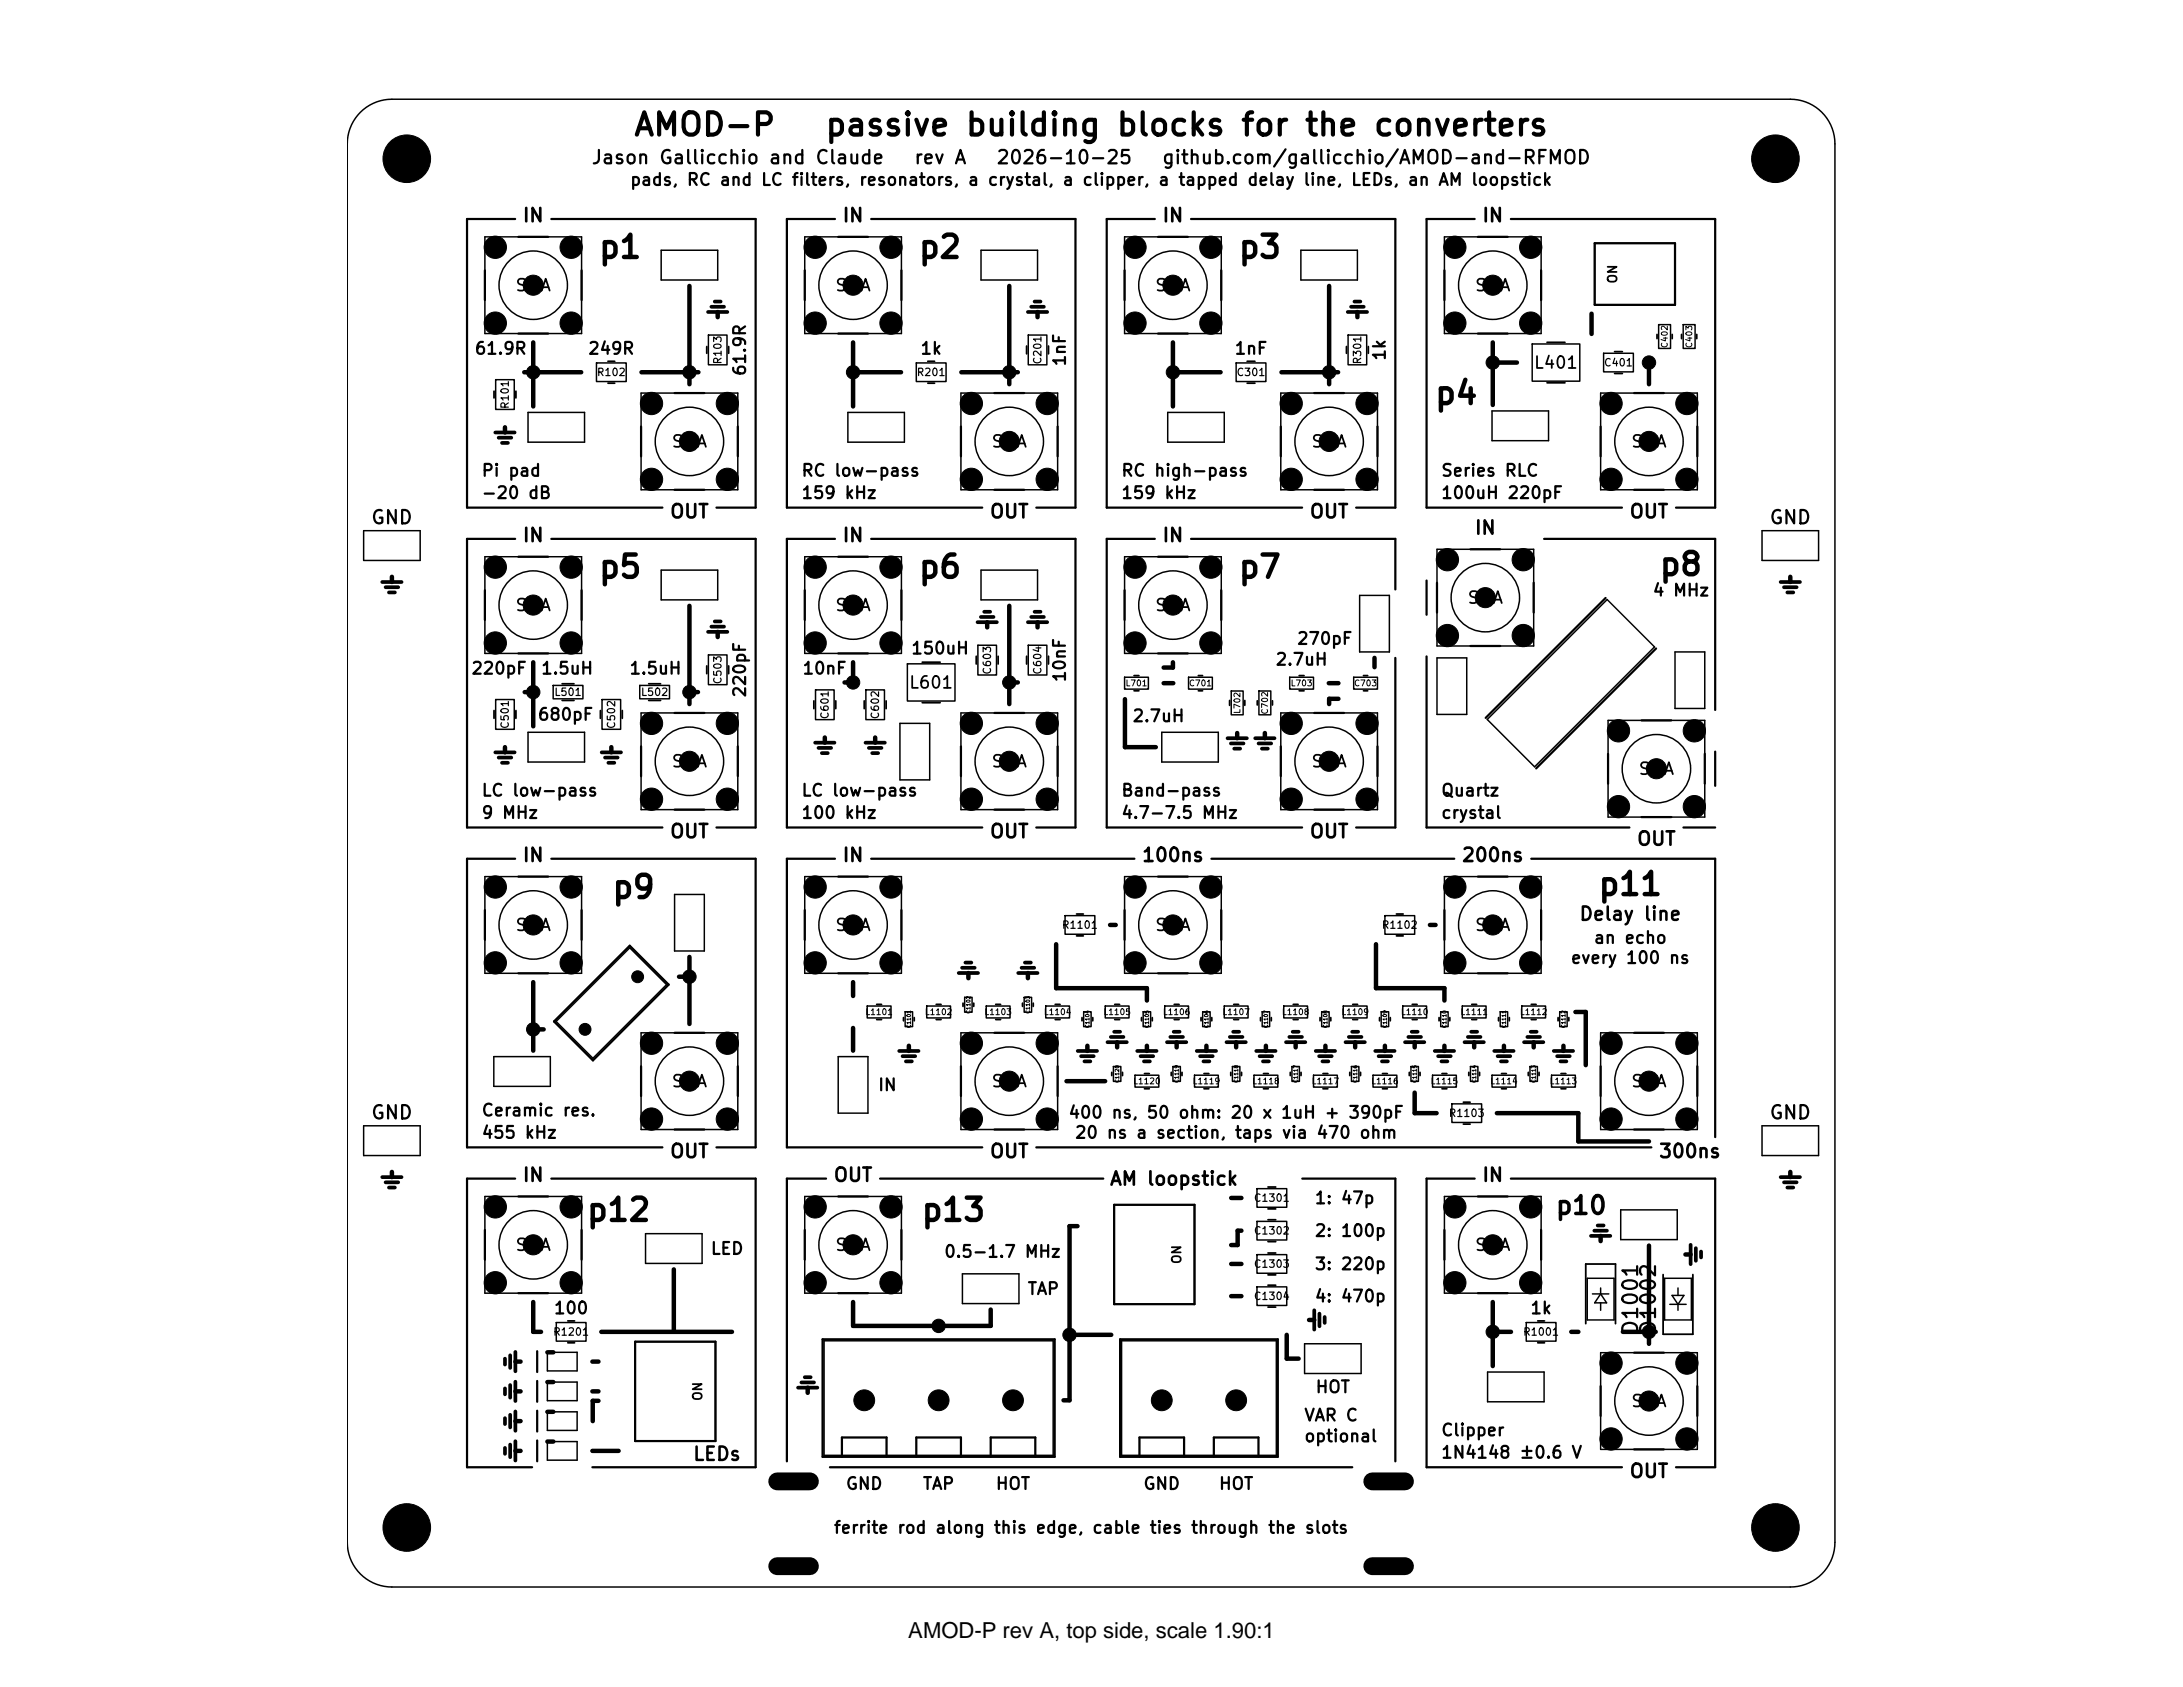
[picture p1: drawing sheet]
<svg xmlns="http://www.w3.org/2000/svg" width="279mm" height="216mm" viewBox="0 0 279 216" stroke-linecap="round" stroke-linejoin="round" font-family="sans-serif">
<defs><g id="words">
<g font-size="2.9">
<text x="81" y="18.1">AMOD-P</text>
<text x="105.4" y="18.1">passive building blocks for the converters</text>
<text x="76.4" y="33.8">p1</text>
<text x="117.4" y="33.8">p2</text>
<text x="158.3" y="33.7">p3</text>
<text x="183.5" y="52.5">p4</text>
<text x="76.4" y="74.7">p5</text>
<text x="117.4" y="74.7">p6</text>
<text x="158.3" y="74.7">p7</text>
<text x="212.2" y="74.4">p8</text>
<text x="78.2" y="115.7">p9</text>
<text x="204.4" y="115.3">p11</text>
<text x="74.9" y="157">p12</text>
<text x="117.7" y="157">p13</text>
</g>
<text font-size="2.8" x="116.3" y="209.7">AMOD-P rev A, top side, scale 1.90:1</text>
<text font-size="2.3" x="198.9" y="156">p10</text>
<g font-size="1.9">
<text x="48.9" y="21.8">MH1</text>
<text x="224.1" y="21.8">MH2</text>
<text x="210.1" y="171" transform="rotate(-90 210.1 171)">D1001</text>
<text x="212.4" y="171" transform="rotate(-90 212.4 171)">D1002</text>
<text x="48.9" y="196.9">MH3</text>
<text x="224.1" y="196.9">MH4</text>
</g>
<g font-size="1.7">
<text x="75.6" y="21.4">Jason Gallicchio and Claude</text>
<text x="116.9" y="21.4">rev A</text>
<text x="127.4" y="21.4">2026-10-25</text>
<text x="148.6" y="21.4">github.com/gallicchio/AMOD-and-RFMOD</text>
<text x="66.8" y="28.8">IN</text>
<text x="107.7" y="28.8">IN</text>
<text x="148.6" y="28.8">IN</text>
<text x="189.6" y="28.8">IN</text>
<text x="47.4" y="67.5">GND</text>
<text x="66.8" y="69.8">IN</text>
<text x="85.6" y="66.7">OUT</text>
<text x="107.7" y="69.8">IN</text>
<text x="126.6" y="66.7">OUT</text>
<text x="148.6" y="69.8">IN</text>
<text x="167.5" y="66.7">OUT</text>
<text x="188.6" y="68.8">IN</text>
<text x="208.4" y="66.7">OUT</text>
<text x="226.4" y="67.5">GND</text>
<text x="85.6" y="107.7">OUT</text>
<text x="126.6" y="107.7">OUT</text>
<text x="167.5" y="107.7">OUT</text>
<text x="66.8" y="110.7">IN</text>
<text x="107.7" y="110.7">IN</text>
<text x="146" y="110.7">100ns</text>
<text x="187" y="110.7">200ns</text>
<text x="209.4" y="108.6">OUT</text>
<text x="202" y="118.2">Delay line</text>
<text x="47.4" y="143.7">GND</text>
<text x="226.4" y="143.7">GND</text>
<text x="85.6" y="148.6">OUT</text>
<text x="126.6" y="148.6">OUT</text>
<text x="212.2" y="148.6">300ns</text>
<text x="66.8" y="151.7">IN</text>
<text x="106.6" y="151.6">OUT</text>
<text x="141.9" y="152.1">AM loopstick</text>
<text x="189.6" y="151.6">IN</text>
<text x="88.6" y="187.4">LEDs</text>
<text x="208.4" y="189.5">OUT</text>
</g>
<g font-size="1.5">
<text x="80.5" y="24.1">pads, RC and LC filters, resonators, a crystal, a clipper, a tapped delay line, LEDs, an AM loopstick</text>
<text x="65.8" y="37.7">SMA</text>
<text x="106.8" y="37.7">SMA</text>
<text x="147.7" y="37.7">SMA</text>
<text x="188.7" y="37.7">SMA</text>
<text x="60.6" y="45.7">61.9R</text>
<text x="75.2" y="45.7">249R</text>
<text x="117.7" y="45.7">1k</text>
<text x="136.8" y="47" transform="rotate(-90 136.8 47)">1nF</text>
<text x="157.9" y="45.7">1nF</text>
<text x="177.7" y="46.3" transform="rotate(-90 177.7 46.3)">1k</text>
<text x="196.2" y="47.6">L401</text>
<text x="95.8" y="48.2" transform="rotate(-90 95.8 48.2)">61.9R</text>
<text x="85.8" y="57.6">SMA</text>
<text x="126.8" y="57.6">SMA</text>
<text x="167.7" y="57.6">SMA</text>
<text x="208.7" y="57.6">SMA</text>
<text x="61.5" y="61.4">Pi pad</text>
<text x="61.5" y="64.2">-20 dB</text>
<text x="102.5" y="61.4">RC low-pass</text>
<text x="102.5" y="64.2">159 kHz</text>
<text x="143.4" y="61.4">RC high-pass</text>
<text x="143.4" y="64.2">159 kHz</text>
<text x="184.3" y="61.4">Series RLC</text>
<text x="184.3" y="64.2">100uH 220pF</text>
<text x="187.7" y="77.6">SMA</text>
<text x="211.4" y="76.7">4 MHz</text>
<text x="65.8" y="78.6">SMA</text>
<text x="106.8" y="78.6">SMA</text>
<text x="147.7" y="78.6">SMA</text>
<text x="165.9" y="82.9">270pF</text>
<text x="60.2" y="86.7">220pF</text>
<text x="69.1" y="86.7">1.5uH</text>
<text x="80.4" y="86.7">1.5uH</text>
<text x="95.8" y="89.4" transform="rotate(-90 95.8 89.4)">220pF</text>
<text x="102.6" y="86.7">10nF</text>
<text x="116.2" y="88.5">L601</text>
<text x="116.5" y="84.1">150uH</text>
<text x="136.8" y="87.4" transform="rotate(-90 136.8 87.4)">10nF</text>
<text x="163.1" y="85.5">2.7uH</text>
<text x="68.7" y="92.6">680pF</text>
<text x="144.8" y="92.8">2.7uH</text>
<text x="85.8" y="98.6">SMA</text>
<text x="126.8" y="98.6">SMA</text>
<text x="167.7" y="98.6">SMA</text>
<text x="209.6" y="99.5">SMA</text>
<text x="61.5" y="102.3">LC low-pass</text>
<text x="61.5" y="105.1">9 MHz</text>
<text x="102.5" y="102.3">LC low-pass</text>
<text x="102.5" y="105.1">100 kHz</text>
<text x="143.4" y="102.3">Band-pass</text>
<text x="143.4" y="105.1">4.7-7.5 MHz</text>
<text x="184.3" y="102.3">Quartz</text>
<text x="184.3" y="105.1">crystal</text>
<text x="65.8" y="119.5">SMA</text>
<text x="106.8" y="119.5">SMA</text>
<text x="147.7" y="119.5">SMA</text>
<text x="188.7" y="119.5">SMA</text>
<text x="200.9" y="123.7">every 100 ns</text>
<text x="203.9" y="121.1">an echo</text>
<text x="61.5" y="143.2">Ceramic res.</text>
<text x="85.8" y="139.5">SMA</text>
<text x="112.3" y="140">IN</text>
<text x="126.8" y="139.5">SMA</text>
<text x="136.6" y="143.5">400 ns, 50 ohm: 20 x 1uH + 390pF</text>
<text x="208.6" y="139.5">SMA</text>
<text x="61.5" y="146.1">455 kHz</text>
<text x="137.5" y="146.1">20 ns a section, taps via 470 ohm</text>
<text x="168.2" y="154.5">1: 47p</text>
<text x="65.8" y="160.5">SMA</text>
<text x="90.8" y="160.9">LED</text>
<text x="106.8" y="160.5">SMA</text>
<text x="120.7" y="161.3">0.5-1.7 MHz</text>
<text x="168.2" y="158.7">2: 100p</text>
<text x="188.7" y="160.5">SMA</text>
<text x="131.4" y="166.1">TAP</text>
<text x="168.2" y="162.9">3: 220p</text>
<text x="168.2" y="167">4: 470p</text>
<text x="70.8" y="168.6">100</text>
<text x="195.8" y="168.6">1k</text>
<text x="168.3" y="178.6">HOT</text>
<text x="166.8" y="182.3">VAR C</text>
<text x="166.8" y="184.9">optional</text>
<text x="184.3" y="184.2">Clipper</text>
<text x="208.7" y="180.5">SMA</text>
<text x="108.1" y="191">GND</text>
<text x="118" y="191">TAP</text>
<text x="127.3" y="191">HOT</text>
<text x="146.2" y="191">GND</text>
<text x="155.9" y="191">HOT</text>
<text x="184.3" y="187">1N4148 ±0.6 V</text>
<text x="106.6" y="196.6">ferrite rod along this edge, cable ties through the slots</text>
</g>
<g font-size="1.1">
<text x="207.2" y="36.4" transform="rotate(-90 207.2 36.4)">ON</text>
<text x="151.5" y="161.9" transform="rotate(-90 151.5 161.9)">ON</text>
<text x="90.1" y="179.4" transform="rotate(-90 90.1 179.4)">ON</text>
</g>
<g font-size="1">
<text x="92.6" y="46.7" transform="rotate(-90 92.6 46.7)">R103</text>
<text x="133.5" y="46.7" transform="rotate(-90 133.5 46.7)">C201</text>
<text x="174.5" y="46.7" transform="rotate(-90 174.5 46.7)">R301</text>
<text x="205.2" y="47.1">C401</text>
<text x="65.4" y="52.4" transform="rotate(-90 65.4 52.4)">R101</text>
<text x="76.3" y="48.4">R102</text>
<text x="117.2" y="48.4">R201</text>
<text x="158.2" y="48.4">C301</text>
<text x="70.9" y="89.3">L501</text>
<text x="81.9" y="89.3">L502</text>
<text x="92.6" y="87.7" transform="rotate(-90 92.6 87.7)">C503</text>
<text x="127.1" y="86.4" transform="rotate(-90 127.1 86.4)">C603</text>
<text x="133.5" y="86.4" transform="rotate(-90 133.5 86.4)">C604</text>
<text x="65.4" y="93.4" transform="rotate(-90 65.4 93.4)">C501</text>
<text x="79" y="93.4" transform="rotate(-90 79 93.4)">C502</text>
<text x="106.3" y="92.1" transform="rotate(-90 106.3 92.1)">C601</text>
<text x="112.7" y="92.1" transform="rotate(-90 112.7 92.1)">C602</text>
<text x="135.8" y="119.1">R1101</text>
<text x="176.8" y="119.1">R1102</text>
<text x="185.3" y="143.2">R1103</text>
<text x="160.4" y="154">C1301</text>
<text x="160.4" y="158.2">C1302</text>
<text x="160.4" y="166.6">C1304</text>
<text x="160.4" y="162.5">C1303</text>
<text x="70.7" y="171.2">R1201</text>
<text x="194.9" y="171.2">R1001</text>
</g>
<g font-size=".8">
<text x="213.6" y="44.6" transform="rotate(-90 213.6 44.6)">C402</text>
<text x="216.8" y="44.6" transform="rotate(-90 216.8 44.6)">C403</text>
<text x="144" y="88">L701</text>
<text x="152.1" y="88">C701</text>
<text x="165.1" y="88">L703</text>
<text x="173.2" y="88">C703</text>
<text x="158.9" y="91.4" transform="rotate(-90 158.9 91.4)">L702</text>
<text x="162.5" y="91.5" transform="rotate(-90 162.5 91.5)">C702</text>
<text x="110.7" y="130.1">L1101</text>
<text x="118.3" y="130.1">L1102</text>
<text x="125.9" y="130.1">L1103</text>
<text x="133.5" y="130.1">L1104</text>
<text x="141.1" y="130.1">L1105</text>
<text x="148.8" y="130.1">L1106</text>
<text x="156.4" y="130.1">L1107</text>
<text x="164" y="130.1">L1108</text>
<text x="171.6" y="130.1">L1109</text>
<text x="179.2" y="130.1">L1110</text>
<text x="186.8" y="130.1">L1111</text>
<text x="194.5" y="130.1">L1112</text>
<text x="145" y="138.9">L1120</text>
<text x="152.6" y="138.9">L1119</text>
<text x="160.2" y="138.9">L1118</text>
<text x="167.8" y="138.9">L1117</text>
<text x="175.4" y="138.9">L1116</text>
<text x="183" y="138.9">L1115</text>
<text x="190.7" y="138.9">L1114</text>
<text x="198.3" y="138.9">L1113</text>
</g>
<g font-size=".5">
<text x="116.7" y="131.6" transform="rotate(-90 116.7 131.6)">C1101</text>
<text x="124.3" y="129.8" transform="rotate(-90 124.3 129.8)">C1102</text>
<text x="131.9" y="129.8" transform="rotate(-90 131.9 129.8)">C1103</text>
<text x="139.5" y="131.6" transform="rotate(-90 139.5 131.6)">C1104</text>
<text x="147.1" y="131.6" transform="rotate(-90 147.1 131.6)">C1105</text>
<text x="154.8" y="131.6" transform="rotate(-90 154.8 131.6)">C1106</text>
<text x="162.4" y="131.6" transform="rotate(-90 162.4 131.6)">C1107</text>
<text x="170" y="131.6" transform="rotate(-90 170 131.6)">C1108</text>
<text x="177.6" y="131.6" transform="rotate(-90 177.6 131.6)">C1109</text>
<text x="185.2" y="131.6" transform="rotate(-90 185.2 131.6)">C1110</text>
<text x="192.8" y="131.6" transform="rotate(-90 192.8 131.6)">C1111</text>
<text x="200.5" y="131.6" transform="rotate(-90 200.5 131.6)">C1112</text>
<text x="143.3" y="138.6" transform="rotate(-90 143.3 138.6)">C1120</text>
<text x="151" y="138.6" transform="rotate(-90 151 138.6)">C1119</text>
<text x="158.6" y="138.6" transform="rotate(-90 158.6 138.6)">C1118</text>
<text x="166.2" y="138.6" transform="rotate(-90 166.2 138.6)">C1117</text>
<text x="173.8" y="138.6" transform="rotate(-90 173.8 138.6)">C1116</text>
<text x="181.4" y="138.6" transform="rotate(-90 181.4 138.6)">C1115</text>
<text x="189" y="138.6" transform="rotate(-90 189 138.6)">C1114</text>
<text x="196.7" y="138.6" transform="rotate(-90 196.7 138.6)">C1113</text>
</g>
</g></defs>
<g fill="none" stroke="#000" stroke-width=".19">
<path d="M46.1 14.4a5.7 5.7 0 0 1 4.1-1.7h178.9a5.7 5.7 0 0 1 5.8 5.7v179a5.7 5.7 0 0 1-5.8 5.7h-178.9a5.7 5.7 0 0 1-5.8-5.7v-179a5.7 5.7 0 0 1 1.7-4zM62.1 30.3h12.3v12.4h-12.3zM84.6 32h7.3v3.8h-7.3zM103 30.3h12.4v12.4h-12.4zM125.6 32h7.2v3.8h-7.2zM143.9 30.3h12.4v12.4h-12.4zM166.5 32h7.2v3.8h-7.2zM184.9 30.3h12.3v12.4h-12.3zM204.1 31.1h10.3v7.9h-10.3zM63.4 48.6h2.4v3.8h-2.4zM67.6 52.8h7.2v3.8h-7.2zM76.3 46.4h3.8v2.4h-3.8z"/>
<path d="M82.1 50.3h12.3v12.4h-12.3zM90.7 42.9h2.3v3.8h-2.3zM108.5 52.8h7.3v3.8h-7.3zM117.3 46.4h3.8v2.4h-3.8zM123 50.3h12.4v12.4h-12.4zM131.6 42.9h2.4v3.8h-2.4zM149.5 52.8h7.2v3.8h-7.2zM158.2 46.4h3.8v2.4h-3.8zM163.9 50.3h12.4v12.4h-12.4zM172.5 42.9h2.4v3.8h-2.4zM191 52.6h7.2v3.8h-7.2zM196.1 44h6.1v4.8h-6.1z"/>
<path d="M204.9 50.3h12.3v12.4h-12.3zM205.2 45.2h3.9v2.4h-3.9zM212.3 41.5h1.5v3.1h-1.5zM215.4 41.5h1.6v3.1h-1.6zM46.5 67.9h7.3v3.8h-7.3zM62.1 71.2h12.3v12.4h-12.3zM84.6 73h7.3v3.8h-7.3zM103 71.2h12.4v12.4h-12.4zM125.6 73h7.2v3.8h-7.2zM143.9 71.2h12.4v12.4h-12.4zM174 76.2h3.8v7.2h-3.8zM183.9 70.3h12.4v12.4h-12.4z"/>
<path d="M205.7 76.7l6.1 6.1-15.4 15.3-6-6zM225.5 67.9h7.3v3.8h-7.3zM63.4 89.5h2.4v3.8h-2.4zM67.6 93.7h7.2v3.8h-7.2zM70.8 87.7h3.8v1.7h-3.8zM77.1 89.5h2.3v3.8h-2.3zM81.9 87.7h3.8v1.7h-3.8zM82.1 91.2h12.3v12.4h-12.3zM90.7 83.8h2.3v3.8h-2.3zM104.4 88.3h2.4v3.8h-2.4zM110.8 88.3h2.4v3.8h-2.4zM115.2 92.6h3.8v7.2h-3.8z"/>
<path d="M116.1 85h6.1v4.7h-6.1zM123 91.2h12.4v12.4h-12.4zM125.2 82.6h2.3v3.8h-2.3zM131.6 82.6h2.4v3.8h-2.4zM143.9 86.7h3.1v1.5h-3.1zM148.7 93.7h7.2v3.8h-7.2zM152.1 86.7h3.1v1.5h-3.1zM157.6 88.4h1.5v3.1h-1.5zM161.1 88.4h1.6v3.1h-1.6zM163.9 91.2h12.4v12.4h-12.4zM165.1 86.7h3v1.5h-3zM173.3 86.7h3v1.5h-3z"/>
<path d="M183.9 84.2h3.8v7.2h-3.8zM205.8 92.2h12.4v12.4h-12.4zM214.4 83.4h3.8v7.3h-3.8zM62.1 112.2h12.3v12.4h-12.3zM86.3 114.5h3.8v7.2h-3.8zM103 112.2h12.4v12.4h-12.4zM136.3 117.2h3.8v2.4h-3.8zM143.9 112.2h12.4v12.4h-12.4zM177.3 117.2h3.8v2.4h-3.8zM184.9 112.2h12.3v12.4h-12.3zM63.2 135.2h7.2v3.8h-7.2zM80.6 121.3l4.7 4.7-9.4 9.4-4.7-4.7z"/>
<path d="M82.1 132.2h12.3v12.4h-12.3zM107.3 135.2h3.8v7.3h-3.8zM111 128.8h3v1.5h-3zM115.8 129.5h1v1.9h-1zM118.6 128.8h3.1v1.5h-3.1zM123 132.2h12.4v12.4h-12.4zM123.5 127.6h.9v1.9h-.9zM126.2 128.8h3.1v1.5h-3.1zM131.1 127.6h.9v1.9h-.9zM133.8 128.8h3.1v1.5h-3.1zM138.7 129.5h.9v1.9h-.9zM141.5 128.8h3v1.5h-3z"/>
<path d="M142.5 136.5h1v1.9h-1zM145.3 137.6h3v1.5h-3zM146.3 129.5h1v1.9h-1zM149.1 128.8h3v1.5h-3zM150.1 136.5h1v1.9h-1zM152.9 137.6h3v1.5h-3zM153.9 129.5h1v1.9h-1zM156.7 128.8h3v1.5h-3zM157.7 136.5h1v1.9h-1zM160.5 137.6h3v1.5h-3zM161.5 129.5h1v1.9h-1zM164.3 128.8h3.1v1.5h-3.1z"/>
<path d="M165.4 136.5h.9v1.9h-.9zM168.1 137.6h3.1v1.5h-3.1zM169.2 129.5h.9v1.9h-.9zM171.9 128.8h3.1v1.5h-3.1zM173 136.5h.9v1.9h-.9zM175.7 137.6h3.1v1.5h-3.1zM176.8 129.5h.9v1.9h-.9zM179.5 128.8h3.1v1.5h-3.1zM180.6 136.5h.9v1.9h-.9zM183.3 137.6h3.1v1.5h-3.1zM184.4 129.5h.9v1.9h-.9zM187.2 128.8h3v1.5h-3z"/>
<path d="M188.2 136.5h1v1.9h-1zM191 137.6h3v1.5h-3zM192 129.5h1v1.9h-1zM194.8 128.8h3v1.5h-3zM195.8 136.5h1v1.9h-1zM198.6 137.6h3v1.5h-3zM199.6 129.5h1v1.9h-1zM204.9 132.2h12.3v12.4h-12.3zM46.5 144.1h7.3v3.8h-7.3zM62.1 153.1h12.3v12.4h-12.3zM82.6 157.9h7.3v3.8h-7.3zM103 153.1h12.4v12.4h-12.4z"/>
<path d="M142.6 154.2h10.3v12.7h-10.3zM160.9 152.1h3.8v2.4h-3.8zM160.9 156.3h3.8v2.4h-3.8zM184.9 153.1h12.3v12.4h-12.3zM185.8 141.3h3.8v2.4h-3.8zM207.4 154.8h7.3v3.8h-7.3zM225.5 144.1h7.3v3.8h-7.3zM70.1 173.1h3.8v2.3h-3.8zM70.1 176.9h3.8v2.4h-3.8zM71.2 169.3h3.8v2.3h-3.8zM81.3 171.7h10.3v12.7h-10.3zM105.5 171.6h29.3v14.7h-29.3z"/>
<path d="M123.2 163h7.2v3.8h-7.2zM143.6 171.6h19.8v14.7h-19.8zM160.9 160.6h3.8v2.3h-3.8zM160.9 164.7h3.8v2.4h-3.8zM167 172h7.2v3.8h-7.2zM190.4 175.6h7.2v3.8h-7.2zM195.3 169.3h3.9v2.3h-3.9zM203.1 163.6h3.5v5.3h-3.5zM203.8 165.6h2.1M204.9 164.8v.8M204.9 166.7v1M204.9 173.1h12.3v12.4h-12.3z"/>
<path d="M204.9 165.6l.7 1.1h-1.5zM213.1 163.6h3.4v5.3h-3.4zM213.7 166.9h2.1M214 165.8h1.5l-.7 1.1zM214.8 164.8v1M214.8 166.9v.8M70.1 180.7h3.8v2.4h-3.8zM70.1 184.5h3.8v2.4h-3.8z"/>
<circle cx="68.2" cy="36.5" r="4.4"/>
<circle cx="109.2" cy="36.5" r="4.4"/>
<circle cx="150.1" cy="36.5" r="4.4"/>
<circle cx="191.1" cy="36.5" r="4.4"/>
<circle cx="88.2" cy="56.5" r="4.4"/>
<circle cx="129.2" cy="56.5" r="4.4"/>
<circle cx="170.1" cy="56.5" r="4.4"/>
<circle cx="211.1" cy="56.5" r="4.4"/>
<circle cx="68.2" cy="77.4" r="4.4"/>
<circle cx="109.2" cy="77.4" r="4.4"/>
<circle cx="150.1" cy="77.4" r="4.4"/>
<circle cx="190.1" cy="76.5" r="4.4"/>
<circle cx="88.2" cy="97.4" r="4.4"/>
<circle cx="129.2" cy="97.4" r="4.4"/>
<circle cx="170.1" cy="97.4" r="4.4"/>
<circle cx="212" cy="98.4" r="4.4"/>
<circle cx="68.2" cy="118.4" r="4.4"/>
<circle cx="109.2" cy="118.4" r="4.4"/>
<circle cx="150.1" cy="118.4" r="4.4"/>
<circle cx="191.1" cy="118.4" r="4.4"/>
<circle cx="88.2" cy="138.4" r="4.4"/>
<circle cx="129.2" cy="138.4" r="4.4"/>
<circle cx="211.1" cy="138.4" r="4.4"/>
<circle cx="68.2" cy="159.3" r="4.4"/>
<circle cx="109.2" cy="159.3" r="4.4"/>
<circle cx="191.1" cy="159.3" r="4.4"/>
<circle cx="211.1" cy="179.3" r="4.4"/>
</g>
<g fill="none" stroke="#000" stroke-width=".57">
<path d="M88.2 36.6v12.6M91.9 39.9v.7M129.2 36.6v12.6M132.8 39.9v.7M170.1 36.6v12.6M173.7 39.9v.7M64.6 54.7v.7M67.1 47.6h7.3M68.2 43.8v8.2M82.1 47.6h7.3M109.2 47.6h6.1M109.2 43.8v8.2"/>
<path d="M123 47.6h7.3M150.1 47.6h6.1M150.1 43.8v8.2M164 47.6h7.3M191.1 43.8v8M191.1 46.4h3.1M203.7 40.1v2.6M211.1 46.5v2.7M50.2 73.8v.7M88.2 77.5v12.6M126.3 79.6v.7M129.2 77.5v12.6"/>
<path d="M132.8 79.6v.7M229.1 73.8v.7M64.6 95.6v.7M67.2 88.6h1M68.2 84.8v8.2M78.2 95.6v.7M88.2 88.6h1.1M91.9 80.9v.6M105.6 94.4v.6M109.2 84.8v2.5h-1.1M112 94.4v.6M129.2 87.3h1.1"/>
<path d="M144 89.5v6.1h3.9M148.9 87.4h1.3M150.1 84.8v.6h-1.2M158.3 93.8v.7M161.9 93.8v.7M170.1 87.4h1.2M171.3 89.4h-1.2v.7M175.9 84.2v1.2M142.1 118.4h.7M183 118.4h.7M68.2 125.7v8.8M69.6 131.7h-1.4"/>
<path d="M88.2 125h-1.3M88.2 122.5v8.5M109.2 125.7v1.8M109.2 131.6v2.9M116.3 133.8v.7M123.9 124.5v.7M131.6 124.5v.7M135.2 120.8v5.7h11.6v1.5M136.5 138.4h4.9M139.2 133.8v.7M143 133.4v.6M146.8 133.8v.7"/>
<path d="M150.6 133.4v.6M154.4 133.8v.7M158.2 133.4v.6M162 133.8v.7M165.8 133.4v.6M169.6 133.8v.7M173.4 133.4v.6M176.1 120.8v5.7h8.8v1.5M177.3 133.8v.7M181.1 133.4v.6M181.1 139.8v2.7h2.8M184.9 133.8v.7"/>
<path d="M188.7 133.4v.6M192.5 133.8v.7M196.3 133.4v.6M200.1 133.8v.7M201.6 129.5h1.4v6.8M50.2 150v.6M137.9 156.9h-1v22.3h-.8M157.6 153.3h1.3M158.9 157.5h-.5v1.8h-.8M191.6 142.5h10.4v3.6h9.1M204.9 158.2v.6M211.1 159.4v12.6"/>
<path d="M229.1 150v.6M66 174.3h.6M66 178.1h.6M68.2 166.6v3.8h1M70.1 173.1h.7M70.1 176.9h.7M75.8 174.3h.8M75.8 178.1h.8M76.6 179.3h-.7v2.6M77 170.4h16.7M86.2 162.5v7.9M103.4 177.6v.7"/>
<path d="M109.2 166.6v3.1h17.6v-2.1M120.1 169.7v.6M136.9 170.8h5.3M157.6 161.8h1.3M157.6 165.9h1.3M164.7 170.8v3.1h1.5M167.5 168.9h.7M191.1 170.4h2.3M191.1 166.6v8.2M201.1 170.4h.9M207.7 170.4h4.2M215.7 160.5h.7"/>
<path d="M66 181.9h.6M66 185.7h.6M70.1 180.7h.7M70.1 184.5h.7M75.8 185.7h3.4"/>
</g>
<g fill="none" stroke="#000" stroke-width=".48">
<path d="M90.6 39.9h2.5M91 39.3h1.7M91.5 38.6h.7M131.6 39.9h2.4M132 39.3h1.6M132.4 38.6h.8M172.5 39.9h2.5M172.9 39.3h1.6M173.4 38.6h.7M63.4 55.4h2.5M63.8 56h1.6M64.2 56.7h.8"/>
<path d="M48.9 74.5h2.5M49.4 75.2h1.6M49.8 75.8h.7M91.5 79.5h.7M125.1 79.6h2.5M125.5 79h1.7M126 78.3h.7M131.6 79.6h2.4M132 79h1.6M132.4 78.3h.8M227.9 74.5h2.5M228.3 75.2h1.6"/>
<path d="M228.8 75.8h.7M63.4 96.3h2.5M63.8 97h1.6M64.2 97.6h.8M77 96.3h2.5M77.4 97h1.7M77.9 97.6h.7M90.6 80.9h2.5M91 80.2h1.7M104.3 95h2.5M104.8 95.7h1.6M105.2 96.4h.7"/>
<path d="M110.8 95h2.5M111.2 95.7h1.6M111.6 96.4h.8M157.1 94.5h2.5M157.5 95.1h1.7M158 95.8h.7M160.7 94.5h2.4M161.1 95.1h1.6M161.5 95.8h.8M115.1 134.5h2.5M115.5 135.2h1.6M115.9 135.8h.8"/>
<path d="M122.7 124.5h2.5M123.1 123.9h1.7M123.6 123.2h.7M130.3 124.5h2.5M130.7 123.9h1.7M131.2 123.2h.7M137.9 134.5h2.5M138.4 135.2h1.6M138.8 135.8h.8M141.7 133.4h2.5M142.2 132.7h1.6M142.6 132h.8"/>
<path d="M145.6 134.5h2.4M146 135.2h1.6M146.4 135.8h.8M149.4 133.4h2.4M149.8 132.7h1.6M150.2 132h.8M153.2 134.5h2.4M153.6 135.2h1.6M154 135.8h.8M157 133.4h2.5M157.4 132.7h1.6M157.8 132h.8"/>
<path d="M160.8 134.5h2.5M161.2 135.2h1.6M161.6 135.8h.8M164.6 133.4h2.5M165 132.7h1.6M165.4 132h.8M168.4 134.5h2.5M168.8 135.2h1.6M169.3 135.8h.7M172.2 133.4h2.5M172.6 132.7h1.7M173.1 132h.7"/>
<path d="M176 134.5h2.5M176.4 135.2h1.7M176.9 135.8h.7M179.8 133.4h2.5M180.3 132.7h1.6M180.7 132h.7M183.6 134.5h2.5M184.1 135.2h1.6M184.5 135.8h.8M187.4 133.4h2.5M187.9 132.7h1.6M188.3 132h.8"/>
<path d="M191.2 134.5h2.5M191.7 135.2h1.6M192.1 135.8h.8M195.1 133.4h2.4M195.5 132.7h1.6M195.9 132h.8M198.9 134.5h2.4M199.3 135.2h1.6M199.7 135.8h.8M48.9 150.6h2.5M49.4 151.3h1.6M49.8 152h.7"/>
<path d="M203.6 158.2h2.5M204.1 157.5h1.6M204.5 156.8h.7M216.4 159.3v2.5M217 159.7v1.7M227.9 150.6h2.5M228.3 151.3h1.6M228.8 152h.7M64.6 173.9v.7M64.6 177.7v.7M65.3 173.4v1.7M65.3 177.3v1.6"/>
<path d="M66 173v2.5M66 176.8v2.5M102.1 177.6h2.5M102.6 176.9h1.6M103 176.3h.8M168.2 167.7v2.5M168.9 168.1v1.6M169.5 168.5v.8M217.7 160.2v.7M64.6 181.5v.8M64.6 185.3v.8M65.3 181.1v1.6"/>
<path d="M65.3 184.9v1.6M66 180.6v2.5M66 184.4v2.5"/>
</g>
<g fill="none" stroke="#000" stroke-width=".29">
<path d="M62.1 34.6v3.8M65.9 28h-6.1v37h25M66.3 30.3h3.9M70.6 28h26.1v37h-5M74.4 34.6v3.8M103 34.6v3.8M106.9 28h-6.2v37h25M107.3 30.3h3.8M111.5 28h26.2v37h-5.1M115.4 34.6v3.8M143.9 34.6v3.8M147.8 28h-6.2v37h25.1"/>
<path d="M148.2 30.3h3.8M152.4 28h26.2v37h-5M156.3 34.6v3.8M184.9 34.6v3.8M188.7 28h-6.1v37h25M189.2 30.3h3.8M193.4 28h26.1v37h-5M197.2 34.6v3.8M204.1 31.1h10.3v7.9h-10.3zM66.3 42.7h3.9M82.1 54.6v3.8M86.3 50.3h3.8"/>
<path d="M94.4 54.6v3.8M107.3 42.7h3.8M123 54.6v3.8M127.3 50.3h3.8M135.4 54.6v3.8M148.2 42.7h3.8M163.9 54.6v3.8M168.2 50.3h3.8M176.3 54.6v3.8M189.2 42.7h3.8M204.9 54.6v3.8M209.1 50.3h3.9"/>
<path d="M217.2 54.6v3.8M62.1 75.5v3.8M65.9 69h-6.1v36.9h25M66.3 71.2h3.9M70.6 69h26.1v36.9h-5M74.4 75.5v3.8M86.3 62.7h3.8M103 75.5v3.8M106.9 69h-6.2v36.9h25M107.3 71.2h3.8M111.5 69h26.2v36.9h-5.1M115.4 75.5v3.8"/>
<path d="M127.3 62.7h3.8M143.9 75.5v3.8M147.8 69h-6.2v36.9h25.1M148.2 71.2h3.8M152.4 69h26.2v6.4M156.3 75.5v3.8M168.2 62.7h3.8M182.6 74.3v4.4M183.9 74.6v3.8M188.2 70.3h3.8M196.3 74.6v3.8M197.6 69h21.9v21.9"/>
<path d="M205.5 76.5l-15.4 15.4M209.1 62.7h3.9M66.3 83.6h3.9M82.1 95.5v3.8M86.3 91.2h3.8M94.4 95.5v3.8M107.3 83.6h3.8M123 95.5v3.8M127.3 91.2h3.8M135.4 95.5v3.8M148.2 83.6h3.8M163.9 95.5v3.8"/>
<path d="M168.2 91.2h3.8M176.3 95.5v3.8M178.6 84.2v21.7h-5M182.6 84v21.9h25.9M188.2 82.7h3.8M205.8 96.5v3.8M210.1 92.2h3.8M212 83l-15.4 15.3M218.2 96.5v3.8M219.5 96.2v4.4M62.1 116.5v3.8M65.9 109.9h-6.1v36.9h25"/>
<path d="M66.3 112.2h3.9M70.6 109.9h26.1v36.9h-5M74.4 116.5v3.8M86.3 103.6h3.8M103 116.5v3.8M106.9 109.9h-6.2v36.9h25M107.3 112.2h3.8M111.5 109.9h33.7M115.4 116.5v3.8M127.3 103.6h3.8M143.9 116.5v3.8M148.2 112.2h3.8"/>
<path d="M155 109.9h31.1M156.3 116.5v3.8M168.2 103.6h3.8M184.9 116.5v3.8M189.2 112.2h3.8M196 109.9h23.5v35.6M197.2 116.5v3.8M210.1 104.6h3.8M215.5 105.9h4M66.3 124.6h3.9M70.9 130.7l9.7-9.7 5 5-9.7 9.7zM82.1 136.5v3.8"/>
<path d="M86.3 132.2h3.8M94.4 136.5v3.8M107.3 124.6h3.8M123 136.5v3.8M127.3 132.2h3.8M135.4 136.5v3.8M148.2 124.6h3.8M189.2 124.6h3.8M204.9 136.5v3.8M209.1 132.2h3.9M217.2 136.5v3.8M62.1 157.4v3.8"/>
<path d="M65.9 150.8h-6.1v37h8.3M66.3 153.1h3.9M70.6 150.8h26.1v37h-20.9M74.4 157.4v3.8M86.3 144.6h3.8M103 157.4v3.8M105.7 150.8h-5v36.2M107.3 153.1h3.8M112.6 150.8h28.6M115.4 157.4v3.8M127.3 144.6h3.8M132.6 146.8h78.8"/>
<path d="M142.6 154.2h10.3v12.7h-10.3zM166.7 150.8h11.9v36.2M184.9 157.4v3.8M188.7 150.8h-6.1v37h25M189.2 153.1h3.8M193.4 150.8h26.1v37h-5M197.2 157.4v3.8M209.1 144.6h3.9M66.3 165.5h3.9M68.8 172.9v2.7M68.8 176.7v2.7M81.3 171.7h10.3v12.7h-10.3z"/>
<path d="M105.3 171.4h29.7v15h-29.7zM107.3 165.5h3.8M143.4 171.4h20.1v15h-20.1zM189.2 165.5h3.8M204.9 177.4v3.8M209.1 173.1h3.9M217.2 177.4v3.8M68.8 180.5v2.7M68.8 184.3v2.7M106.2 187.8h66.9M107.8 186.4v-2.4h5.7v2.4M117.3 186.4v-2.4h5.7v2.4"/>
<path d="M126.8 186.4v-2.4h5.7v2.4M145.8 186.4v-2.4h5.7v2.4M155.4 186.4v-2.4h5.7v2.4M209.1 185.5h3.9"/>
</g>
<g fill="#000" stroke="#000" stroke-width=".13">
<circle cx="52.1" cy="20.3" r="3"/>
<circle cx="63.4" cy="31.6" r="1.43"/>
<circle cx="68.2" cy="36.5" r="1.29"/>
<circle cx="73.1" cy="31.6" r="1.43"/>
<circle cx="104.3" cy="31.6" r="1.43"/>
<circle cx="109.2" cy="36.5" r="1.29"/>
<circle cx="114" cy="31.6" r="1.43"/>
<circle cx="145.3" cy="31.6" r="1.43"/>
<circle cx="150.1" cy="36.5" r="1.29"/>
<circle cx="155" cy="31.6" r="1.43"/>
<circle cx="186.2" cy="31.6" r="1.43"/>
<circle cx="191.1" cy="36.5" r="1.29"/>
<circle cx="195.9" cy="31.6" r="1.43"/>
<circle cx="227.2" cy="20.3" r="3"/>
<circle cx="63.4" cy="41.4" r="1.43"/>
<circle cx="68.2" cy="47.6" r=".86"/>
<circle cx="73.1" cy="41.4" r="1.43"/>
<circle cx="83.4" cy="51.6" r="1.43"/>
<circle cx="88.2" cy="47.6" r=".86"/>
<circle cx="88.2" cy="56.5" r="1.29"/>
<circle cx="93.1" cy="51.6" r="1.43"/>
<circle cx="104.3" cy="41.4" r="1.43"/>
<circle cx="109.2" cy="47.6" r=".86"/>
<circle cx="114" cy="41.4" r="1.43"/>
<circle cx="124.3" cy="51.6" r="1.43"/>
<circle cx="129.2" cy="56.5" r="1.29"/>
<circle cx="129.2" cy="47.6" r=".86"/>
<circle cx="134" cy="51.6" r="1.43"/>
<circle cx="145.3" cy="41.4" r="1.43"/>
<circle cx="150.1" cy="47.6" r=".86"/>
<circle cx="155" cy="41.4" r="1.43"/>
<circle cx="165.3" cy="51.6" r="1.43"/>
<circle cx="170.1" cy="56.5" r="1.29"/>
<circle cx="170.1" cy="47.6" r=".86"/>
<circle cx="175" cy="51.6" r="1.43"/>
<circle cx="186.2" cy="41.4" r="1.43"/>
<circle cx="191.1" cy="46.4" r=".86"/>
<circle cx="195.9" cy="41.4" r="1.43"/>
<circle cx="206.2" cy="51.6" r="1.43"/>
<circle cx="211.1" cy="56.5" r="1.29"/>
<circle cx="211.1" cy="46.4" r=".86"/>
<circle cx="215.9" cy="51.6" r="1.43"/>
<circle cx="63.4" cy="72.6" r="1.43"/>
<circle cx="68.2" cy="77.4" r="1.29"/>
<circle cx="73.1" cy="72.6" r="1.43"/>
<circle cx="83.4" cy="61.3" r="1.43"/>
<circle cx="93.1" cy="61.3" r="1.43"/>
<circle cx="104.3" cy="72.6" r="1.43"/>
<circle cx="109.2" cy="77.4" r="1.29"/>
<circle cx="114" cy="72.6" r="1.43"/>
<circle cx="124.3" cy="61.3" r="1.43"/>
<circle cx="134" cy="61.3" r="1.43"/>
<circle cx="145.3" cy="72.6" r="1.43"/>
<circle cx="150.1" cy="77.4" r="1.29"/>
<circle cx="155" cy="72.6" r="1.43"/>
<circle cx="165.3" cy="61.3" r="1.43"/>
<circle cx="175" cy="61.3" r="1.43"/>
<circle cx="185.3" cy="71.6" r="1.43"/>
<circle cx="190.1" cy="76.5" r="1.29"/>
<circle cx="195" cy="71.6" r="1.43"/>
<circle cx="206.2" cy="61.3" r="1.43"/>
<circle cx="215.9" cy="61.3" r="1.43"/>
<circle cx="63.4" cy="82.3" r="1.43"/>
<circle cx="68.2" cy="88.6" r=".86"/>
<circle cx="73.1" cy="82.3" r="1.43"/>
<circle cx="83.4" cy="92.6" r="1.43"/>
<circle cx="88.2" cy="88.6" r=".86"/>
<circle cx="88.2" cy="97.4" r="1.29"/>
<circle cx="93.1" cy="92.6" r="1.43"/>
<circle cx="104.3" cy="82.3" r="1.43"/>
<circle cx="109.2" cy="87.3" r=".86"/>
<circle cx="114" cy="82.3" r="1.43"/>
<circle cx="124.3" cy="92.6" r="1.43"/>
<circle cx="129.2" cy="87.3" r=".86"/>
<circle cx="129.2" cy="97.4" r="1.29"/>
<circle cx="134" cy="92.6" r="1.43"/>
<circle cx="145.3" cy="82.3" r="1.43"/>
<circle cx="155" cy="82.3" r="1.43"/>
<circle cx="165.3" cy="92.6" r="1.43"/>
<circle cx="170.1" cy="97.4" r="1.29"/>
<circle cx="175" cy="92.6" r="1.43"/>
<circle cx="185.3" cy="81.3" r="1.43"/>
<circle cx="195" cy="81.3" r="1.43"/>
<circle cx="207.1" cy="93.5" r="1.43"/>
<circle cx="212" cy="98.4" r="1.29"/>
<circle cx="216.9" cy="93.5" r="1.43"/>
<circle cx="63.4" cy="113.5" r="1.43"/>
<circle cx="68.2" cy="118.4" r="1.29"/>
<circle cx="73.1" cy="113.5" r="1.43"/>
<circle cx="83.4" cy="102.3" r="1.43"/>
<circle cx="93.1" cy="102.3" r="1.43"/>
<circle cx="104.3" cy="113.5" r="1.43"/>
<circle cx="109.2" cy="118.4" r="1.29"/>
<circle cx="114" cy="113.5" r="1.43"/>
<circle cx="124.3" cy="102.3" r="1.43"/>
<circle cx="134" cy="102.3" r="1.43"/>
<circle cx="145.3" cy="113.5" r="1.43"/>
<circle cx="150.1" cy="118.4" r="1.29"/>
<circle cx="155" cy="113.5" r="1.43"/>
<circle cx="165.3" cy="102.3" r="1.43"/>
<circle cx="175" cy="102.3" r="1.43"/>
<circle cx="186.2" cy="113.5" r="1.43"/>
<circle cx="191.1" cy="118.4" r="1.29"/>
<circle cx="195.9" cy="113.5" r="1.43"/>
<circle cx="207.1" cy="103.2" r="1.43"/>
<circle cx="216.9" cy="103.2" r="1.43"/>
<circle cx="63.4" cy="123.2" r="1.43"/>
<circle cx="68.2" cy="131.7" r=".86"/>
<circle cx="73.1" cy="123.2" r="1.43"/>
<circle cx="74.9" cy="131.7" r=".76"/>
<circle cx="81.6" cy="125" r=".76"/>
<circle cx="83.4" cy="133.5" r="1.43"/>
<circle cx="88.2" cy="125" r=".86"/>
<circle cx="88.2" cy="138.4" r="1.29"/>
<circle cx="93.1" cy="133.5" r="1.43"/>
<circle cx="104.3" cy="123.2" r="1.43"/>
<circle cx="114" cy="123.2" r="1.43"/>
<circle cx="124.3" cy="133.5" r="1.43"/>
<circle cx="129.2" cy="138.4" r="1.29"/>
<circle cx="134" cy="133.5" r="1.43"/>
<circle cx="145.3" cy="123.2" r="1.43"/>
<circle cx="155" cy="123.2" r="1.43"/>
<circle cx="186.2" cy="123.2" r="1.43"/>
<circle cx="195.9" cy="123.2" r="1.43"/>
<circle cx="206.2" cy="133.5" r="1.43"/>
<circle cx="211.1" cy="138.4" r="1.29"/>
<circle cx="215.9" cy="133.5" r="1.43"/>
<circle cx="63.4" cy="154.5" r="1.43"/>
<circle cx="68.2" cy="159.3" r="1.29"/>
<circle cx="73.1" cy="154.5" r="1.43"/>
<circle cx="83.4" cy="143.2" r="1.43"/>
<circle cx="93.1" cy="143.2" r="1.43"/>
<circle cx="104.3" cy="154.5" r="1.43"/>
<circle cx="109.2" cy="159.3" r="1.29"/>
<circle cx="114" cy="154.5" r="1.43"/>
<circle cx="124.3" cy="143.2" r="1.43"/>
<circle cx="134" cy="143.2" r="1.43"/>
<circle cx="186.2" cy="154.5" r="1.43"/>
<circle cx="191.1" cy="159.3" r="1.29"/>
<circle cx="195.9" cy="154.5" r="1.43"/>
<circle cx="206.2" cy="143.2" r="1.43"/>
<circle cx="215.9" cy="143.2" r="1.43"/>
<circle cx="63.4" cy="164.2" r="1.43"/>
<circle cx="73.1" cy="164.2" r="1.43"/>
<circle cx="104.3" cy="164.2" r="1.43"/>
<circle cx="110.6" cy="179.2" r="1.33"/>
<circle cx="114" cy="164.2" r="1.43"/>
<circle cx="120.1" cy="169.7" r=".86"/>
<circle cx="120.1" cy="179.2" r="1.33"/>
<circle cx="129.7" cy="179.2" r="1.33"/>
<circle cx="136.9" cy="170.8" r=".86"/>
<circle cx="148.7" cy="179.2" r="1.33"/>
<circle cx="158.2" cy="179.2" r="1.33"/>
<circle cx="186.2" cy="164.2" r="1.43"/>
<circle cx="191.1" cy="170.4" r=".86"/>
<circle cx="195.9" cy="164.2" r="1.43"/>
<circle cx="206.2" cy="174.4" r="1.43"/>
<circle cx="211.1" cy="179.3" r="1.29"/>
<circle cx="211.1" cy="170.4" r=".86"/>
<circle cx="215.9" cy="174.4" r="1.43"/>
<circle cx="52.1" cy="195.5" r="3"/>
<circle cx="206.2" cy="184.2" r="1.43"/>
<circle cx="215.9" cy="184.2" r="1.43"/>
<circle cx="227.2" cy="195.5" r="3"/>
</g>
<g fill="none" stroke="#000" stroke-width=".23">
<path d="M63.2 50.1v.8M66 50.1v.8M77.8 46.2h.9M77.8 49h.9M90.5 44.4v.8M93.3 44.4v.8M118.7 46.2h.9M118.7 49h.9M131.4 44.3v1M134.2 44.3v1M159.6 46.2h1M159.6 49h1"/>
<path d="M172.3 44.4v.8M175.1 44.4v.8M198 43.8h2.3M198 49h2.3M206.7 45h.9M206.7 47.8h.9M212.1 42.8v.5M214 42.8v.5M215.2 42.8v.5M217.2 42.8v.5M63.2 90.9v1M66 90.9v1"/>
<path d="M71.9 87.5h1.6M71.9 89.6h1.6M76.8 90.9v1M79.6 90.9v1M83 87.5h1.5M83 89.6h1.5M90.5 85.2v1M93.3 85.2v1M104.2 89.7v1M107 89.7v1M110.6 89.7v1M113.4 89.7v1"/>
<path d="M118 84.7h2.3M118 89.9h2.3M125 84v1M127.7 84v1M131.4 84v1M134.2 84v1M145.1 86.5h.7M145.1 88.4h.7M153.4 86.5h.5M153.4 88.4h.5M157.4 89.6v.7M159.3 89.6v.7"/>
<path d="M160.9 89.7v.5M162.9 89.7v.5M166.3 86.5h.6M166.3 88.4h.6M174.5 86.5h.5M174.5 88.4h.5M137.8 117h.9M137.8 119.8h.9M178.7 117h.9M178.7 119.8h.9M112.2 128.5h.6M112.2 130.5h.6"/>
<path d="M115.6 130.2v.4M117 130.2v.4M119.8 128.5h.6M119.8 130.5h.6M123.3 128.4v.4M124.6 128.4v.4M127.4 128.5h.7M127.4 130.5h.7M130.9 128.4v.4M132.2 128.4v.4M135.1 128.5h.6M135.1 130.5h.6"/>
<path d="M138.5 130.2v.4M139.9 130.2v.4M142.3 137.2v.4M142.7 128.5h.6M142.7 130.5h.6M143.7 137.2v.4M146.1 130.2v.4M146.5 137.4h.6M146.5 139.3h.6M147.5 130.2v.4M149.9 137.2v.4M150.3 128.5h.6"/>
<path d="M150.3 130.5h.6M151.3 137.2v.4M153.7 130.2v.4M154.1 137.4h.6M154.1 139.3h.6M155.1 130.2v.4M157.5 137.2v.4M157.9 128.5h.6M157.9 130.5h.6M158.9 137.2v.4M161.3 130.2v.4M161.7 137.4h.6"/>
<path d="M161.7 139.3h.6M162.7 130.2v.4M165.1 137.2v.4M165.5 128.5h.6M165.5 130.5h.6M166.5 137.2v.4M169 130.2v.4M169.3 137.4h.6M169.3 139.3h.6M170.3 130.2v.4M172.8 137.2v.4M173.1 128.5h.7"/>
<path d="M173.1 130.5h.7M174.1 137.2v.4M176.6 130.2v.4M176.9 137.4h.7M176.9 139.3h.7M177.9 130.2v.4M180.4 137.2v.4M180.8 128.5h.6M180.8 130.5h.6M181.7 137.2v.4M184.2 130.2v.4M184.6 137.4h.6"/>
<path d="M184.6 139.3h.6M185.6 130.2v.4M188 137.2v.4M188.4 128.5h.6M188.4 130.5h.6M189.4 137.2v.4M191.8 130.2v.4M192.2 137.4h.6M192.2 139.3h.6M193.2 130.2v.4M195.6 137.2v.4M196 128.5h.6"/>
<path d="M196 130.5h.6M197 137.2v.4M199.4 130.2v.4M199.8 137.4h.6M199.8 139.3h.6M200.8 130.2v.4M162.3 151.9h1M162.3 154.7h1M162.3 156.1h1M162.3 158.9h1M187.3 141.1h.9M187.3 143.9h.9"/>
<path d="M72.7 169h.8M72.7 171.8h.8M162.3 160.4h1M162.3 163.2h1M162.3 164.5h1M162.3 167.3h1M196.8 169h.9M196.8 171.8h.9M203 169.4v-7.6h3.8v7.6M212.9 163.1v7.7h3.8v-7.7"/>
</g>
<path d="M99.5 189.6h4.2M175.6 189.6h4.2M99.5 200.4h4.2M175.6 200.4h4.2" fill="none" stroke="#000" stroke-width="2.3"/>
<use href="#words"/>
</svg>
